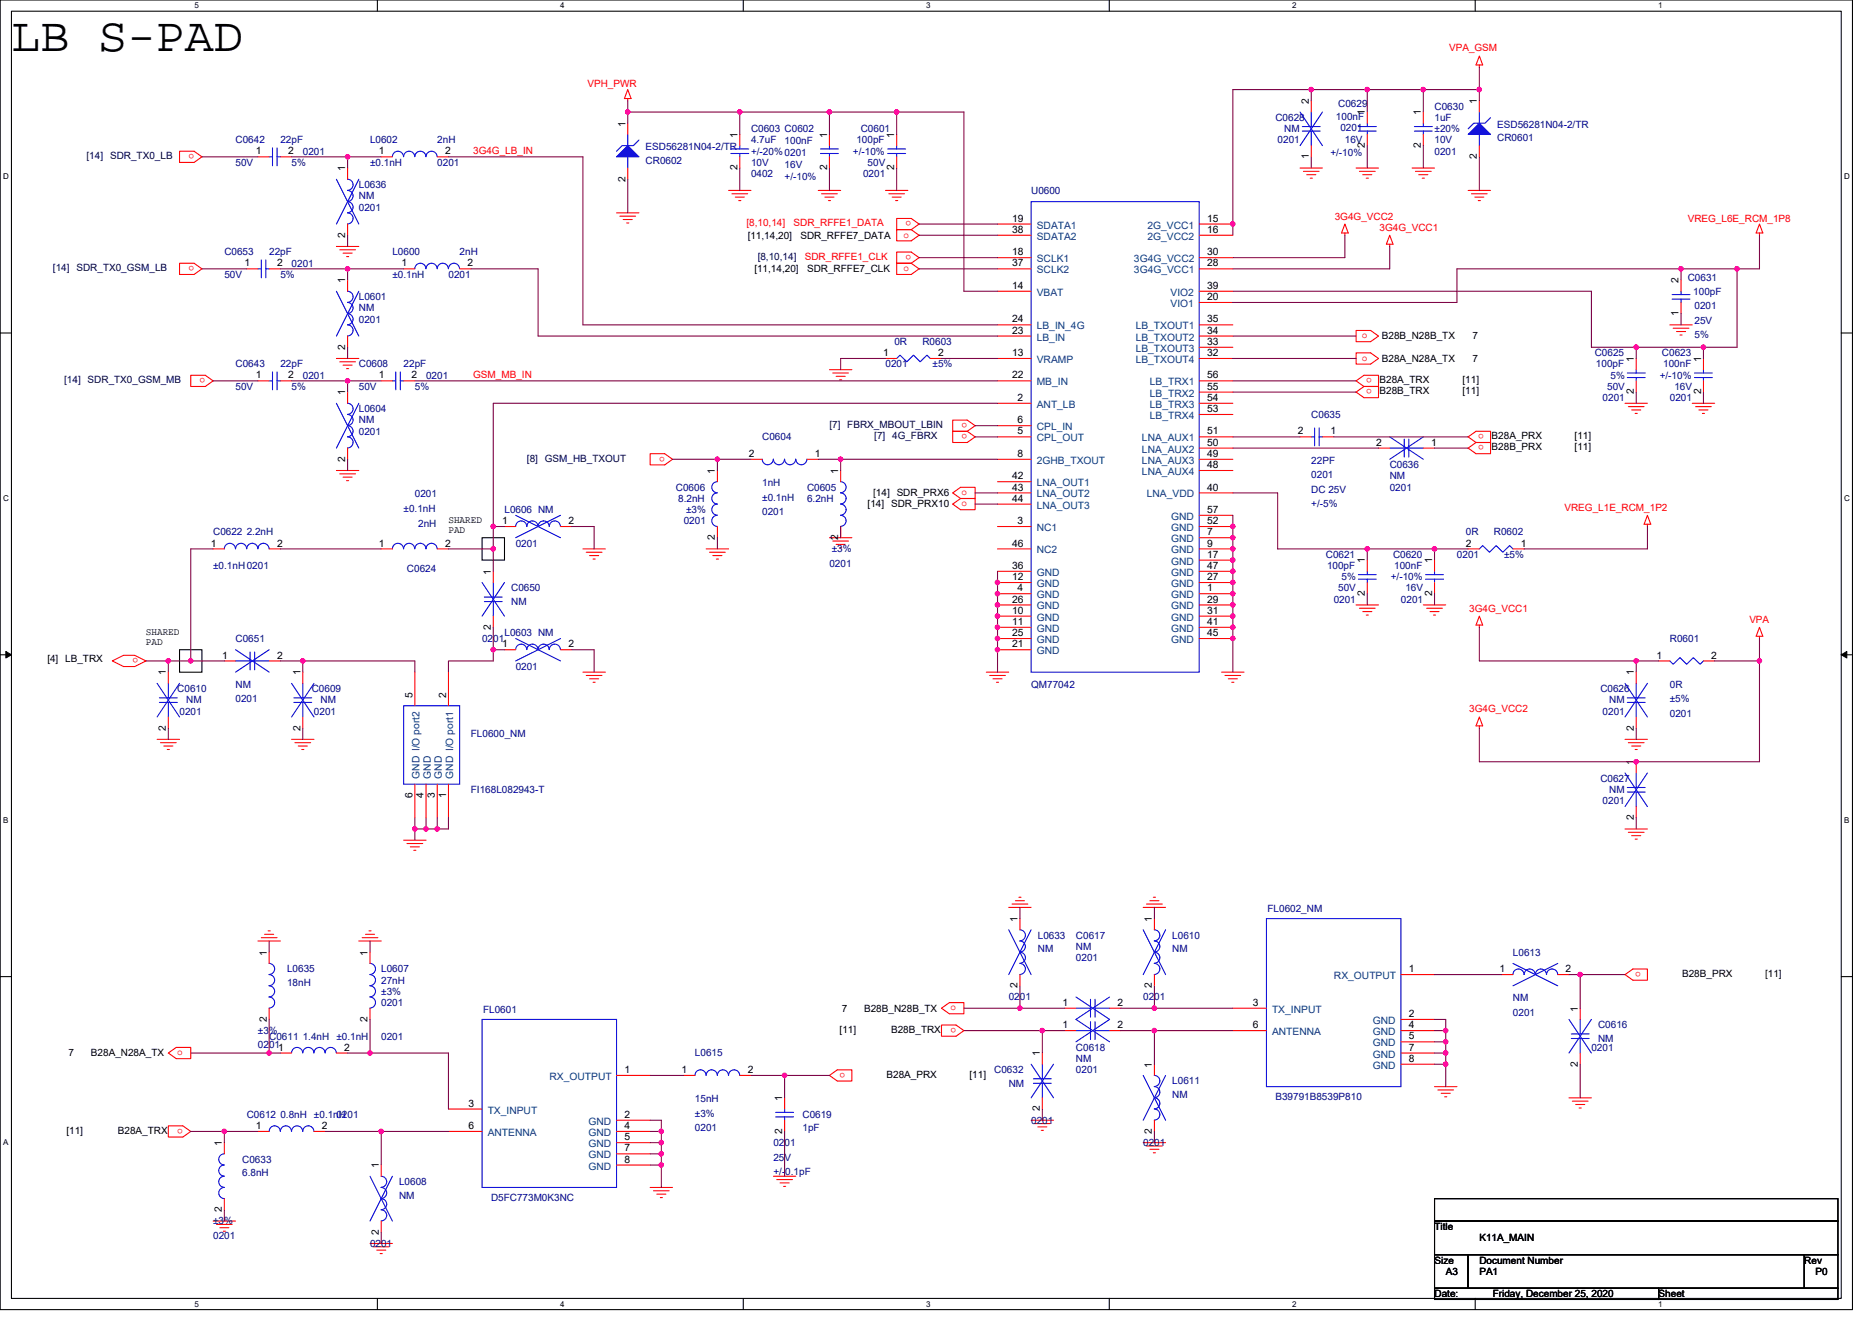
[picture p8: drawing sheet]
<svg xmlns="http://www.w3.org/2000/svg" width="297mm" height="210mm" viewBox="0 0 297 210" stroke-linecap="round" stroke-linejoin="round" font-family="sans-serif">
<defs><g id="words">
<text font-size="7.6" x="1.8" y="8.1">LB S-PAD</text>
<g font-size="1.6" fill="#f00">
<text x="229.9" y="8.2">VPA_GSM</text>
<text x="93.2" y="13.9">VPH_PWR</text>
<text x="30.8" y="24.5" transform="rotate(180 30.8 24.5)">o</text>
<text x="75.1" y="24.4">3G4G_LB_IN</text>
<text x="118.4" y="35.9">[8,10,14]</text>
<text x="125.9" y="35.9">SDR_RFFE1_DATA</text>
<text x="144.6" y="35.1" transform="rotate(180 144.6 35.1)">o</text>
<text x="211.8" y="34.8">3G4G_VCC2</text>
<text x="267.8" y="35.2">VREG_L6E_RCM_1P8</text>
<text x="127.7" y="41.3">SDR_RFFE1_CLK</text>
<text x="143.3" y="37.7">o</text>
<text x="144.6" y="40.5" transform="rotate(180 144.6 40.5)">o</text>
<text x="218.9" y="36.6">3G4G_VCC1</text>
<text x="30.8" y="42.2" transform="rotate(180 30.8 42.2)">o</text>
<text x="143.3" y="43">o</text>
<text x="216.1" y="53.7">o</text>
<text x="75.1" y="60">GSM_MB_IN</text>
<text x="216.1" y="57.3">o</text>
<text x="32.6" y="60" transform="rotate(180 32.6 60)">o</text>
<text x="217.7" y="60" transform="rotate(180 217.7 60)">o</text>
<text x="217.7" y="61.8" transform="rotate(180 217.7 61.8)">o</text>
<text x="153.5" y="67.1" transform="rotate(180 153.5 67.1)">o</text>
<text x="153.5" y="68.9" transform="rotate(180 153.5 68.9)">o</text>
<text x="235.5" y="68.9" transform="rotate(180 235.5 68.9)">o</text>
<text x="235.5" y="70.7" transform="rotate(180 235.5 70.7)">o</text>
<text x="105.5" y="72.5" transform="rotate(180 105.5 72.5)">o</text>
<text x="152.6" y="78.6">o</text>
<text x="152.6" y="80.4">o</text>
<text x="248.2" y="81.1">VREG_L1E_RCM_1P2</text>
<text x="233.1" y="97.1">3G4G_VCC1</text>
<text x="277.6" y="98.8">VPA</text>
<text x="21.9" y="104.5" transform="rotate(180 21.9 104.5)">o</text>
<text x="233.1" y="113.1">3G4G_VCC2</text>
<text x="260.3" y="154.3" transform="rotate(180 260.3 154.3)">o</text>
<text x="150.8" y="160.4">o</text>
<text x="28.1" y="167.5">o</text>
<text x="151.7" y="163.2" transform="rotate(180 151.7 163.2)">o</text>
<text x="134.1" y="170.3" transform="rotate(180 134.1 170.3)">o</text>
<text x="29" y="179.2" transform="rotate(180 29 179.2)">o</text>
</g>
<g font-size="1.6">
<text x="207.7" y="16.5" transform="rotate(-90 207.7 16.5)">2</text>
<text x="234.4" y="16.5" transform="rotate(-90 234.4 16.5)">1</text>
<text x="99.2" y="20.1" transform="rotate(-90 99.2 20.1)">1</text>
<text x="117" y="21.9" transform="rotate(-90 117 21.9)">1</text>
<text x="131.2" y="21.9" transform="rotate(-90 131.2 21.9)">1</text>
<text x="141.9" y="21.9" transform="rotate(-90 141.9 21.9)">1</text>
<text x="216.6" y="23.5" transform="rotate(-90 216.6 23.5)">2</text>
<text x="216.6" y="18.3" transform="rotate(-90 216.6 18.3)">1</text>
<text x="225.5" y="23.5" transform="rotate(-90 225.5 23.5)">2</text>
<text x="225.5" y="18.3" transform="rotate(-90 225.5 18.3)">1</text>
<text x="40.6" y="24.5">1</text>
<text x="45.7" y="24.5">2</text>
<text x="54.8" y="27.2" transform="rotate(-90 54.8 27.2)">1</text>
<text x="60.1" y="24.5">1</text>
<text x="70.6" y="24.5">2</text>
<text x="99.2" y="28.8" transform="rotate(-90 99.2 28.8)">2</text>
<text x="117" y="27.1" transform="rotate(-90 117 27.1)">2</text>
<text x="131.2" y="27.1" transform="rotate(-90 131.2 27.1)">2</text>
<text x="141.9" y="27.1" transform="rotate(-90 141.9 27.1)">2</text>
<text x="207.7" y="25.3" transform="rotate(-90 207.7 25.3)">1</text>
<text x="234.4" y="25.3" transform="rotate(-90 234.4 25.3)">2</text>
<text x="160.6" y="35.2">19</text>
<text x="191.5" y="35.2">15</text>
<text x="54.8" y="37.7" transform="rotate(-90 54.8 37.7)">2</text>
<text x="118.6" y="37.9">[11,14,20]</text>
<text x="127" y="37.9">SDR_RFFE7_DATA</text>
<text x="160.6" y="40.5">18</text>
<text x="160.6" y="37">38</text>
<text x="191.5" y="37">16</text>
<text x="191.5" y="40.5">30</text>
<text x="38.8" y="42.3">1</text>
<text x="44" y="42.3">2</text>
<text x="54.8" y="45" transform="rotate(-90 54.8 45)">1</text>
<text x="63.7" y="42.3">1</text>
<text x="74.2" y="42.3">2</text>
<text x="119.7" y="43.2">[11,14,20]</text>
<text x="128.1" y="43.2">SDR_RFFE7_CLK</text>
<text x="160.6" y="45.8">14</text>
<text x="160.6" y="42.3">37</text>
<text x="191.5" y="47.6">20</text>
<text x="191.5" y="45.8">39</text>
<text x="191.5" y="42.3">28</text>
<text x="266.4" y="45" transform="rotate(-90 266.4 45)">2</text>
<text x="160.6" y="51.2">24</text>
<text x="160.6" y="53">23</text>
<text x="191.5" y="53">34</text>
<text x="191.5" y="51.2">35</text>
<text x="219.3" y="53.9">B28B_N28B_TX</text>
<text x="233.7" y="53.9">7</text>
<text x="266.4" y="50.2" transform="rotate(-90 266.4 50.2)">1</text>
<text x="54.8" y="55.5" transform="rotate(-90 54.8 55.5)">2</text>
<text x="140.1" y="56.5">1</text>
<text x="148.9" y="56.5">2</text>
<text x="160.6" y="56.5">13</text>
<text x="191.5" y="56.5">32</text>
<text x="191.5" y="54.7">33</text>
<text x="219.3" y="57.4">B28A_N28A_TX</text>
<text x="233.7" y="57.4">7</text>
<text x="259.2" y="57.4" transform="rotate(-90 259.2 57.4)">1</text>
<text x="269.9" y="57.4" transform="rotate(-90 269.9 57.4)">1</text>
<text x="40.6" y="60.1">1</text>
<text x="45.7" y="60.1">2</text>
<text x="54.8" y="62.8" transform="rotate(-90 54.8 62.8)">1</text>
<text x="60.1" y="60.1">1</text>
<text x="65.3" y="60.1">2</text>
<text x="160.6" y="60.1">22</text>
<text x="161.5" y="63.6">2</text>
<text x="191.5" y="65.4">53</text>
<text x="191.5" y="63.6">54</text>
<text x="191.5" y="61.8">55</text>
<text x="191.5" y="60.1">56</text>
<text x="218.9" y="60.8">B28A_TRX</text>
<text x="218.9" y="62.6">B28B_TRX</text>
<text x="232.1" y="60.8">[11]</text>
<text x="232.1" y="62.6">[11]</text>
<text x="259.2" y="62.6" transform="rotate(-90 259.2 62.6)">2</text>
<text x="269.9" y="62.6" transform="rotate(-90 269.9 62.6)">2</text>
<text x="161.5" y="69">5</text>
<text x="161.5" y="67.2">6</text>
<text x="191.5" y="69">51</text>
<text x="191.5" y="70.7">50</text>
<text x="205.9" y="69">2</text>
<text x="211.1" y="69">1</text>
<text x="218.4" y="70.7">2</text>
<text x="227.1" y="70.7">1</text>
<text x="236.7" y="69.7">B28A_PRX</text>
<text x="236.7" y="71.5">B28B_PRX</text>
<text x="249.8" y="69.7">[11]</text>
<text x="249.8" y="71.5">[11]</text>
<text x="54.8" y="73.3" transform="rotate(-90 54.8 73.3)">2</text>
<text x="113.4" y="75.2" transform="rotate(-90 113.4 75.2)">1</text>
<text x="118.8" y="72.5">2</text>
<text x="129.3" y="72.5">1</text>
<text x="133" y="75.2" transform="rotate(-90 133 75.2)">1</text>
<text x="160.6" y="76.1">42</text>
<text x="160.6" y="77.9">43</text>
<text x="161.5" y="72.5">8</text>
<text x="191.5" y="77.9">40</text>
<text x="191.5" y="72.5">49</text>
<text x="191.5" y="74.3">48</text>
<text x="71.2" y="83">SHARED</text>
<text x="79.7" y="83.2">1</text>
<text x="90.2" y="83.2">2</text>
<text x="137.7" y="80.5">[14] SDR_PRX10</text>
<text x="138.6" y="78.8">[14] SDR_PRX6</text>
<text x="160.6" y="79.6">44</text>
<text x="161.5" y="83.2">3</text>
<text x="191.5" y="83.2">52</text>
<text x="191.5" y="81.4">57</text>
<text x="33.5" y="86.7">1</text>
<text x="44" y="86.7">2</text>
<text x="60.1" y="86.7">1</text>
<text x="70.6" y="86.7">2</text>
<text x="71.2" y="84.6">PAD</text>
<text x="113.4" y="85.7" transform="rotate(-90 113.4 85.7)">2</text>
<text x="133" y="85.7" transform="rotate(-90 133 85.7)">2</text>
<text x="160.6" y="86.7">46</text>
<text x="191.5" y="85">7</text>
<text x="191.5" y="86.7">9</text>
<text x="191.5" y="88.5">17</text>
<text x="216.6" y="89.4" transform="rotate(-90 216.6 89.4)">1</text>
<text x="227.2" y="89.4" transform="rotate(-90 227.2 89.4)">1</text>
<text x="232.6" y="86.7">2</text>
<text x="241.3" y="86.7">1</text>
<text x="77.9" y="91.2" transform="rotate(-90 77.9 91.2)">1</text>
<text x="160.6" y="92.1">12</text>
<text x="160.6" y="95.6">26</text>
<text x="160.6" y="90.3">36</text>
<text x="161.5" y="93.9">4</text>
<text x="191.5" y="93.9">1</text>
<text x="191.5" y="90.3">47</text>
<text x="191.5" y="92.1">27</text>
<text x="191.5" y="95.6">29</text>
<text x="216.6" y="94.6" transform="rotate(-90 216.6 94.6)">2</text>
<text x="227.2" y="94.6" transform="rotate(-90 227.2 94.6)">2</text>
<text x="23.2" y="100.8">SHARED</text>
<text x="77.9" y="99.9" transform="rotate(-90 77.9 99.9)">2</text>
<text x="160.6" y="97.4">10</text>
<text x="160.6" y="99.2">11</text>
<text x="160.6" y="101">25</text>
<text x="191.5" y="97.4">31</text>
<text x="191.5" y="99.2">41</text>
<text x="191.5" y="101">45</text>
<text x="7.5" y="105.1">[4] LB_TRX</text>
<text x="23.2" y="102.4">PAD</text>
<text x="26.3" y="107.2" transform="rotate(-90 26.3 107.2)">1</text>
<text x="35.2" y="104.5">1</text>
<text x="44" y="104.5">2</text>
<text x="47.7" y="107.2" transform="rotate(-90 47.7 107.2)">1</text>
<text x="79.7" y="102.7">1</text>
<text x="90.2" y="102.7">2</text>
<text x="160.6" y="102.7">21</text>
<text x="259.2" y="107.2" transform="rotate(-90 259.2 107.2)">1</text>
<text x="262.8" y="104.5">1</text>
<text x="271.5" y="104.5">2</text>
<text x="65.4" y="110.8" transform="rotate(-90 65.4 110.8)">5</text>
<text x="70.8" y="110.8" transform="rotate(-90 70.8 110.8)">2</text>
<text x="26.3" y="116" transform="rotate(-90 26.3 116)">2</text>
<text x="47.7" y="116" transform="rotate(-90 47.7 116)">2</text>
<text x="259.2" y="116" transform="rotate(-90 259.2 116)">2</text>
<text x="259.2" y="121.4" transform="rotate(-90 259.2 121.4)">1</text>
<text x="65.4" y="126.6" transform="rotate(-90 65.4 126.6)">6</text>
<text x="67.2" y="126.6" transform="rotate(-90 67.2 126.6)">4</text>
<text x="69" y="126.6" transform="rotate(-90 69 126.6)">3</text>
<text x="70.8" y="126.6" transform="rotate(-90 70.8 126.6)">1</text>
<text x="259.2" y="130.2" transform="rotate(-90 259.2 130.2)">2</text>
<text x="161.5" y="146.3" transform="rotate(-90 161.5 146.3)">1</text>
<text x="182.8" y="146.3" transform="rotate(-90 182.8 146.3)">1</text>
<text x="42.3" y="151.7" transform="rotate(-90 42.3 151.7)">1</text>
<text x="58.3" y="151.7" transform="rotate(-90 58.3 151.7)">1</text>
<text x="223.5" y="154.3">1</text>
<text x="237.9" y="154.3">1</text>
<text x="248.4" y="154.3">2</text>
<text x="266.9" y="155">B28B_PRX</text>
<text x="280.1" y="155">[11]</text>
<text x="133.6" y="160.5">7</text>
<text x="137.1" y="160.5">B28B_N28B_TX</text>
<text x="161.5" y="156.8" transform="rotate(-90 161.5 156.8)">2</text>
<text x="168.6" y="159.6">1</text>
<text x="177.3" y="159.6">2</text>
<text x="182.8" y="156.8" transform="rotate(-90 182.8 156.8)">2</text>
<text x="198.8" y="159.6">3</text>
<text x="223.5" y="161.4">2</text>
<text x="250.4" y="160.5" transform="rotate(-90 250.4 160.5)">1</text>
<text x="10.9" y="167.7">7</text>
<text x="14.4" y="167.7">B28A_N28A_TX</text>
<text x="42.3" y="162.2" transform="rotate(-90 42.3 162.2)">2</text>
<text x="54.6" y="166.8">2</text>
<text x="58.3" y="162.2" transform="rotate(-90 58.3 162.2)">2</text>
<text x="133.2" y="163.9">[11]</text>
<text x="141.4" y="163.9">B28B_TRX</text>
<text x="165" y="167.7" transform="rotate(-90 165 167.7)">1</text>
<text x="168.6" y="163.2">1</text>
<text x="177.3" y="163.2">2</text>
<text x="198.8" y="163.2">6</text>
<text x="223.5" y="163.2">4</text>
<text x="223.5" y="165">5</text>
<text x="223.5" y="166.8">7</text>
<text x="99.1" y="170.3">1</text>
<text x="108.1" y="170.3">1</text>
<text x="118.6" y="170.3">2</text>
<text x="140.7" y="171">B28A_PRX</text>
<text x="153.8" y="171">[11]</text>
<text x="182.8" y="169.4" transform="rotate(-90 182.8 169.4)">1</text>
<text x="223.5" y="168.5">8</text>
<text x="250.4" y="169.3" transform="rotate(-90 250.4 169.3)">2</text>
<text x="10.5" y="179.9">[11]</text>
<text x="18.7" y="179.9">B28A_TRX</text>
<text x="40.6" y="179.2">1</text>
<text x="51.1" y="179.2">2</text>
<text x="74.4" y="175.6">3</text>
<text x="74.4" y="179.2">6</text>
<text x="99.1" y="177.4">2</text>
<text x="99.1" y="179.2">4</text>
<text x="124.1" y="180" transform="rotate(-90 124.1 180)">2</text>
<text x="124.1" y="174.8" transform="rotate(-90 124.1 174.8)">1</text>
<text x="165" y="176.4" transform="rotate(-90 165 176.4)">2</text>
<text x="182.8" y="180" transform="rotate(-90 182.8 180)">2</text>
<text x="35.2" y="181.9" transform="rotate(-90 35.2 181.9)">1</text>
<text x="60.1" y="185.4" transform="rotate(-90 60.1 185.4)">1</text>
<text x="99.1" y="181">5</text>
<text x="99.1" y="182.8">7</text>
<text x="99.1" y="184.5">8</text>
<text x="35.2" y="192.4" transform="rotate(-90 35.2 192.4)">2</text>
<text x="60.1" y="196" transform="rotate(-90 60.1 196)">2</text>
<text x="227.6" y="195.2">Title</text>
<text x="234.7" y="197">K11A_MAIN</text>
<text x="227.6" y="200.6">Size</text>
<text x="229.4" y="202.3">A3</text>
<text x="234.7" y="200.6">Document Number</text>
<text x="234.7" y="202.3">PA1</text>
<text x="286.3" y="200.6">Rev</text>
<text x="288.1" y="202.3">P0</text>
<text x="227.6" y="205.9">Date:</text>
<text x="236.9" y="205.9">Friday, December 25, 2020</text>
<text x="263.2" y="205.9">Sheet</text>
</g>
<g font-size="1.6" fill="#000080">
<text x="212.3" y="17.1">C0629</text>
<text x="227.6" y="17.4">C0630</text>
<text x="37.4" y="22.8">C0642</text>
<text x="44.5" y="22.8">22pF</text>
<text x="58.7" y="22.8">L0602</text>
<text x="69.4" y="22.8">2nH</text>
<text x="102.4" y="23.8">ESD56281N04-2/TR</text>
<text x="119.2" y="21">C0603 C0602</text>
<text x="119.2" y="22.8">4.7uF</text>
<text x="124.5" y="22.9">100nF</text>
<text x="135.9" y="22.8">100pF</text>
<text x="136.6" y="21">C0601</text>
<text x="202.4" y="19.2">C0628</text>
<text x="202.7" y="22.8">0201</text>
<text x="203.8" y="21">NM</text>
<text x="212" y="19">100nF</text>
<text x="212.7" y="20.8">0201</text>
<text x="213.4" y="22.8">16V</text>
<text x="227.6" y="19.2">1uF</text>
<text x="227.6" y="22.8">10V</text>
<text x="227.6" y="21">±20%</text>
<text x="237.6" y="22.4">CR0601</text>
<text x="237.6" y="20.3">ESD56281N04-2/TR</text>
<text x="37.4" y="26.3">50V</text>
<text x="46.3" y="26.3">5%</text>
<text x="48" y="24.5">0201</text>
<text x="56.9" y="29.9">L0636</text>
<text x="58.7" y="26.3">±0.1nH</text>
<text x="69.4" y="26.3">0201</text>
<text x="102.4" y="26">CR0602</text>
<text x="119.2" y="28.1">0402</text>
<text x="119.2" y="26.3">10V</text>
<text x="119.2" y="24.5">+/-20% 0201</text>
<text x="124.5" y="26.7">16V</text>
<text x="124.5" y="28.6">+/-10%</text>
<text x="135.3" y="24.5">+/-10%</text>
<text x="136.9" y="28.1">0201</text>
<text x="137.7" y="26.3">50V</text>
<text x="211.1" y="24.7">+/-10%</text>
<text x="227.6" y="24.5">0201</text>
<text x="56.9" y="31.6">NM</text>
<text x="56.9" y="33.4">0201</text>
<text x="163.6" y="30.8">U0600</text>
<text x="35.6" y="40.5">C0653</text>
<text x="42.7" y="40.5">22pF</text>
<text x="62.3" y="40.5">L0600</text>
<text x="72.9" y="40.5">2nH</text>
<text x="35.6" y="44.1">50V</text>
<text x="44.5" y="44.1">5%</text>
<text x="46.3" y="42.3">0201</text>
<text x="56.9" y="47.6">L0601</text>
<text x="62.3" y="44.1">±0.1nH</text>
<text x="71.2" y="44.1">0201</text>
<text x="267.8" y="44.6">C0631</text>
<text x="268.7" y="46.8">100pF</text>
<text x="56.9" y="49.4">NM</text>
<text x="56.9" y="51.2">0201</text>
<text x="268.9" y="49.1">0201</text>
<text x="268.9" y="51.4">25V</text>
<text x="268.9" y="53.7">5%</text>
<text x="37.4" y="58.3">C0643</text>
<text x="44.5" y="58.3">22pF</text>
<text x="56.9" y="58.3">C0608</text>
<text x="64" y="58.3">22pF</text>
<text x="140.5" y="58.3">0201</text>
<text x="141.9" y="54.8">0R</text>
<text x="146.4" y="54.8">R0603</text>
<text x="148" y="58.3">±5%</text>
<text x="253" y="56.5">C0625</text>
<text x="253.2" y="58.3">100pF</text>
<text x="263.7" y="56.5">C0623</text>
<text x="263.9" y="58.3">100nF</text>
<text x="37.4" y="61.9">50V</text>
<text x="46.3" y="61.9">5%</text>
<text x="48" y="60.1">0201</text>
<text x="56.9" y="61.9">50V</text>
<text x="56.9" y="65.4">L0604</text>
<text x="65.8" y="61.9">5%</text>
<text x="67.6" y="60.1">0201</text>
<text x="254.3" y="63.6">0201</text>
<text x="255" y="61.9">50V</text>
<text x="255.5" y="60.1">5%</text>
<text x="263.4" y="60.1">+/-10%</text>
<text x="265" y="63.6">0201</text>
<text x="265.7" y="61.9">16V</text>
<text x="56.9" y="67.2">NM</text>
<text x="56.9" y="69">0201</text>
<text x="120.9" y="69.9">C0604</text>
<text x="208.1" y="66.3">C0635</text>
<text x="107.2" y="77.9">C0606</text>
<text x="120.9" y="77.2">1nH</text>
<text x="128.1" y="77.9">C0605</text>
<text x="208.1" y="73.6">22PF</text>
<text x="208.1" y="75.9">0201</text>
<text x="220.5" y="74.3">C0636</text>
<text x="220.5" y="76.1">NM</text>
<text x="220.5" y="77.9">0201</text>
<text x="64" y="81.3">±0.1nH</text>
<text x="65.8" y="78.9">0201</text>
<text x="66.4" y="83.6">2nH</text>
<text x="80" y="81.4">L0606 NM</text>
<text x="107.6" y="79.7">8.2nH</text>
<text x="108.5" y="83.2">0201</text>
<text x="108.9" y="81.4">±3%</text>
<text x="120.9" y="79.5">±0.1nH</text>
<text x="120.9" y="81.8">0201</text>
<text x="128.1" y="79.7">6.2nH</text>
<text x="208.1" y="78.2">DC 25V</text>
<text x="208.1" y="80.5">+/-5%</text>
<text x="33.8" y="85">C0622 2.2nH</text>
<text x="81.8" y="86.8">0201</text>
<text x="131.6" y="90">0201</text>
<text x="132" y="87.7">±3%</text>
<text x="210.4" y="88.5">C0621</text>
<text x="221" y="88.5">C0620</text>
<text x="231.2" y="88.5">0201</text>
<text x="232.6" y="85">0R</text>
<text x="237" y="85">R0602</text>
<text x="238.7" y="88.5">±5%</text>
<text x="33.8" y="90.3">±0.1nH0201</text>
<text x="64.6" y="90.8">C0624</text>
<text x="81.1" y="93.9">C0650</text>
<text x="210.6" y="90.3">100pF</text>
<text x="211.6" y="95.7">0201</text>
<text x="212.3" y="93.9">50V</text>
<text x="212.9" y="92.1">5%</text>
<text x="220.7" y="92.1">+/-10%</text>
<text x="221.2" y="90.3">100nF</text>
<text x="222.3" y="95.7">0201</text>
<text x="223" y="93.9">16V</text>
<text x="37.4" y="101.9">C0651</text>
<text x="76.5" y="101.9">0201</text>
<text x="80" y="101">L0603 NM</text>
<text x="81.1" y="96">NM</text>
<text x="265" y="101.9">R0601</text>
<text x="81.8" y="106.3">0201</text>
<text x="28.1" y="109.9">C0610</text>
<text x="28.5" y="113.4">0201</text>
<text x="29.5" y="111.7">NM</text>
<text x="37.4" y="109.2">NM</text>
<text x="37.4" y="111.5">0201</text>
<text x="49.5" y="109.9">C0609</text>
<text x="49.8" y="113.4">0201</text>
<text x="50.9" y="111.7">NM</text>
<text x="163.6" y="109.2">QM77042</text>
<text x="253.9" y="109.9">C0626</text>
<text x="254.3" y="113.4">0201</text>
<text x="255.4" y="111.7">NM</text>
<text x="265" y="109.2">0R</text>
<text x="265" y="111.5">±5%</text>
<text x="265" y="113.8">0201</text>
<text x="74.7" y="117">FL0600_NM</text>
<text x="74.7" y="125.9">FI168L082943-T</text>
<text x="253.9" y="124.1">C0627</text>
<text x="255.4" y="125.9">NM</text>
<text x="254.3" y="127.7">0201</text>
<text x="164.7" y="149">L0633</text>
<text x="170.7" y="149">C0617</text>
<text x="186" y="149">L0610</text>
<text x="201.1" y="144.7">FL0602_NM</text>
<text x="45.5" y="154.3">L0635</text>
<text x="60.5" y="154.3">L0607</text>
<text x="164.7" y="151.1">NM</text>
<text x="170.7" y="150.8">NM</text>
<text x="170.7" y="152.5">0201</text>
<text x="186" y="151.1">NM</text>
<text x="240.1" y="151.7">L0613</text>
<text x="45.5" y="156.5">18nH</text>
<text x="60.5" y="156.1">27nH</text>
<text x="60.5" y="157.9">±3%</text>
<text x="60.5" y="159.7">0201</text>
<text x="76.7" y="160.7">FL0601</text>
<text x="160.1" y="158.8">0201</text>
<text x="181.4" y="158.8">0201</text>
<text x="240.1" y="158.9">NM</text>
<text x="240.1" y="161.3">0201</text>
<text x="40.9" y="164.1">±3%</text>
<text x="40.9" y="166.4">02011</text>
<text x="42.7" y="165">C0611 1.4nH</text>
<text x="53.4" y="165">±0.1nH</text>
<text x="60.5" y="165">0201</text>
<text x="110.3" y="167.7">L0615</text>
<text x="170.7" y="166.8">C0618</text>
<text x="252.5" y="166.8">0201</text>
<text x="253.6" y="163.2">C0616</text>
<text x="253.6" y="165.4">NM</text>
<text x="157.8" y="170.3">C0632</text>
<text x="160.1" y="172.5">NM</text>
<text x="170.7" y="168.5">NM</text>
<text x="170.7" y="170.3">0201</text>
<text x="186" y="172.1">L0611</text>
<text x="39.2" y="177.4">C0612 0.8nH</text>
<text x="49.8" y="177.4">±0.1nH</text>
<text x="53.4" y="177.4">0201</text>
<text x="110.3" y="174.9">15nH</text>
<text x="110.3" y="177.3">±3%</text>
<text x="110.3" y="179.6">0201</text>
<text x="127.3" y="177.4">C0619</text>
<text x="127.3" y="179.6">1pF</text>
<text x="163.6" y="178.3">0201</text>
<text x="186" y="174.2">NM</text>
<text x="202.4" y="174.6">B39791B8539P810</text>
<text x="38.4" y="184.6">C0633</text>
<text x="122.7" y="181.9">0201</text>
<text x="122.7" y="184.2">25V</text>
<text x="181.4" y="181.9">0201</text>
<text x="38.4" y="186.7">6.8nH</text>
<text x="63.3" y="188.1">L0608</text>
<text x="63.3" y="190.2">NM</text>
<text x="77.9" y="190.6">D5FC773M0K3NC</text>
<text x="122.7" y="186.5">+/-0.1pF</text>
<text x="33.8" y="194.3">±3%</text>
<text x="33.8" y="196.6">0201</text>
<text x="58.7" y="197.9">0201</text>
</g>
<g font-size="1.6" fill="#000040">
<text x="13.7" y="25.3">[14] SDR_TX0_LB</text>
<text x="120.2" y="41.3">[8,10,14]</text>
<text x="8.4" y="43">[14] SDR_TX0_GSM_LB</text>
<text x="10.2" y="60.8">[14] SDR_TX0_GSM_MB</text>
<text x="131.6" y="67.9">[7] FBRX_MBOUT_LBIN</text>
<text x="138.7" y="69.7">[7] 4G_FBRX</text>
<text x="83.6" y="73.3">[8] GSM_HB_TXOUT</text>
</g>
<g font-size="1.6" fill="#004080">
<text x="164.5" y="41.6">SCLK1</text>
<text x="164.5" y="36.3">SDATA1</text>
<text x="164.5" y="38.1">SDATA2</text>
<text x="179.9" y="41.6">3G4G_VCC2</text>
<text x="182.1" y="36.3">2G_VCC1</text>
<text x="182.1" y="38.1">2G_VCC2</text>
<text x="164.5" y="46.9">VBAT</text>
<text x="164.5" y="43.4">SCLK2</text>
<text x="179.9" y="43.4">3G4G_VCC1</text>
<text x="185.7" y="46.9">VIO2</text>
<text x="164.5" y="52.3">LB_IN_4G</text>
<text x="180.2" y="52.3">LB_TXOUT1</text>
<text x="185.7" y="48.7">VIO1</text>
<text x="164.5" y="57.6">VRAMP</text>
<text x="164.5" y="54.1">LB_IN</text>
<text x="180.2" y="57.6">LB_TXOUT4</text>
<text x="180.2" y="55.8">LB_TXOUT3</text>
<text x="180.2" y="54.1">LB_TXOUT2</text>
<text x="164.5" y="64.7">ANT_LB</text>
<text x="164.5" y="61.2">MB_IN</text>
<text x="182.5" y="64.7">LB_TRX3</text>
<text x="182.5" y="62.9">LB_TRX2</text>
<text x="182.5" y="61.2">LB_TRX1</text>
<text x="164.5" y="70.1">CPL_OUT</text>
<text x="164.5" y="68.3">CPL_IN</text>
<text x="181.2" y="70.1">LNA_AUX1</text>
<text x="181.2" y="71.8">LNA_AUX2</text>
<text x="182.5" y="66.5">LB_TRX4</text>
<text x="164.5" y="73.6">2GHB_TXOUT</text>
<text x="164.5" y="77.2">LNA_OUT1</text>
<text x="181.2" y="73.6">LNA_AUX3</text>
<text x="181.2" y="75.4">LNA_AUX4</text>
<text x="164.5" y="80.7">LNA_OUT3</text>
<text x="164.5" y="79">LNA_OUT2</text>
<text x="182" y="79">LNA_VDD</text>
<text x="185.8" y="82.5">GND</text>
<text x="164.5" y="84.3">NC1</text>
<text x="164.5" y="87.8">NC2</text>
<text x="185.8" y="86.1">GND</text>
<text x="185.8" y="87.8">GND</text>
<text x="185.8" y="89.6">GND</text>
<text x="185.8" y="84.3">GND</text>
<text x="164.5" y="95">GND</text>
<text x="164.5" y="93.2">GND</text>
<text x="164.5" y="91.4">GND</text>
<text x="185.8" y="95">GND</text>
<text x="185.8" y="91.4">GND</text>
<text x="185.8" y="93.2">GND</text>
<text x="164.5" y="98.5">GND</text>
<text x="164.5" y="100.3">GND</text>
<text x="164.5" y="96.7">GND</text>
<text x="185.8" y="96.7">GND</text>
<text x="185.8" y="98.5">GND</text>
<text x="185.8" y="100.3">GND</text>
<text x="164.5" y="103.8">GND</text>
<text x="164.5" y="102.1">GND</text>
<text x="185.8" y="102.1">GND</text>
<text x="66.6" y="123.6" transform="rotate(-90 66.6 123.6)">GND I/O port2</text>
<text x="68.3" y="123.6" transform="rotate(-90 68.3 123.6)">GND</text>
<text x="70.1" y="123.6" transform="rotate(-90 70.1 123.6)">GND</text>
<text x="71.9" y="123.6" transform="rotate(-90 71.9 123.6)">GND I/O port1</text>
<text x="211.7" y="155.4">RX_OUTPUT</text>
<text x="201.8" y="160.7">TX_INPUT</text>
<text x="201.8" y="164.3">ANTENNA</text>
<text x="217.8" y="162.5">GND</text>
<text x="217.8" y="164.3">GND</text>
<text x="217.8" y="166.1">GND</text>
<text x="217.8" y="167.9">GND</text>
<text x="87.2" y="171.4">RX_OUTPUT</text>
<text x="217.8" y="169.6">GND</text>
<text x="77.4" y="176.7">TX_INPUT</text>
<text x="93.4" y="178.5">GND</text>
<text x="77.4" y="180.3">ANTENNA</text>
<text x="93.4" y="180.3">GND</text>
<text x="93.4" y="182.1">GND</text>
<text x="93.4" y="183.9">GND</text>
<text x="93.4" y="185.6">GND</text>
</g>
<g font-size="1.3">
<text x="30.8" y="1.3">5</text>
<text x="88.9" y="1.3">4</text>
<text x="147" y="1.3">3</text>
<text x="205" y="1.3">2</text>
<text x="263.1" y="1.3">1</text>
<text x=".5" y="28.4">D</text>
<text x="292.6" y="28.4">D</text>
<text x=".5" y="79.5">C</text>
<text x="292.6" y="79.5">C</text>
<text x=".5" y="130.6">B</text>
<text x="292.6" y="130.6">B</text>
<text x=".5" y="181.7">A</text>
<text x="30.8" y="207.4">5</text>
<text x="88.9" y="207.4">4</text>
<text x="147" y="207.4">3</text>
<text x="205" y="207.4">2</text>
<text x="263.1" y="207.4">1</text>
</g>
</g></defs>
<path d="M0 0h293.9v207.9h-293.9zM1.8 1.8h290.4v204.3h-290.4z" fill="none" stroke="#000" stroke-width=".17"/>
<g fill="#fff">
<path d="M30.8 .2h.7v1.4h-.7z"/>
<path d="M30.8 206.3h.7v1.4h-.7z"/>
</g>
<path d="M59.9 0v1.8M59.9 206.1v1.8" fill="none" stroke="#000" stroke-width=".17"/>
<g fill="#fff">
<path d="M88.9 .2h.7v1.4h-.7z"/>
<path d="M88.9 206.3h.7v1.4h-.7z"/>
</g>
<path d="M117.9 0v1.8M117.9 206.1v1.8" fill="none" stroke="#000" stroke-width=".17"/>
<g fill="#fff">
<path d="M147 .2h.7v1.4h-.7z"/>
<path d="M147 206.3h.7v1.4h-.7z"/>
</g>
<path d="M176 0v1.8M176 206.1v1.8" fill="none" stroke="#000" stroke-width=".17"/>
<g fill="#fff">
<path d="M205 .2h.7v1.4h-.7z"/>
<path d="M205 206.3h.7v1.4h-.7z"/>
</g>
<path d="M234.1 0v1.8M234.1 206.1v1.8" fill="none" stroke="#000" stroke-width=".17"/>
<g fill="#fff">
<path d="M263.1 .2h.7v1.4h-.7z"/>
<path d="M263.1 206.3h.7v1.4h-.7z"/>
<path d="M.5 27.3h.9v1.4h-.9z"/>
<path d="M292.6 27.3h.9v1.4h-.9z"/>
<path d="M.5 78.4h.9v1.4h-.9z"/>
<path d="M292.6 78.4h.9v1.4h-.9z"/>
</g>
<path d="M0 52.9h1.8M292.2 52.9h1.7" fill="none" stroke="#000" stroke-width=".17"/>
<g fill="#fff">
<path d="M.5 129.5h.8v1.4h-.8z"/>
<path d="M292.6 129.5h.9v1.4h-.9z"/>
</g>
<path d="M0 103.9h1.8M292.2 103.9h1.7" fill="none" stroke="#000" stroke-width=".17"/>
<path d="M.9 103.4l.9 .5-.9 .5zM292.2 103.9l.8-.5v1z" fill="#000" stroke="#000" stroke-width=".16"/>
<path d="M.5 180.5h.8v1.4h-.8z" fill="#fff"/>
<path d="M76.5 85.3h3.5v3.6h-3.5zM28.5 103.1h3.5v3.6h-3.5zM0 155h1.8M292.2 155h1.7M227.6 190.2h64v3.6h-64zM227.6 193.8h64v5.3h-64zM227.6 199.1h5.4v5.4h-5.4zM233 199.1h53.3v5.4h-53.3zM286.3 199.1h5.3v5.4h-5.3zM227.6 204.5h35.6v1.7h-35.6zM263.2 204.5h28.4v1.7h-28.4z" fill="none" stroke="#000" stroke-width=".17"/>
<g fill="none" stroke="#f00" stroke-width=".17">
<path d="M99.6 14.2l.5 1.4h-1zM99.6 15.6v.4M99.6 19.6v1.7M208.1 16v1.8M217 17.8v1.8M225.8 17.8v1.8M234.7 8.9l.6 1.4h-1.1zM234.7 10.3v.4M234.7 16v1.8M28.5 24h2.3l1.2 .9-1.2 .9h-2.3zM40.9 24.9h1.8M44.5 24.9h1.8"/>
<path d="M53.4 39.1h3.5M53.9 39.6h2.5M55.2 26.7v1.7M55.2 35.6v1.7M60.5 24.9h1.8M69.4 24.9h1.8M97.8 33.8h3.6M98.4 34.3h2.5M98.9 34.8h1.4M99.4 35.4h.4M99.6 26.7v1.7M115.6 30.2h3.6"/>
<path d="M116.1 30.8h2.5M116.7 31.3h1.4M117.2 31.8h.4M117.4 21.3v1.8M117.4 24.9v1.8M129.8 30.2h3.6M130.4 30.8h2.5M130.9 31.3h1.4M131.4 31.8h.4M131.6 21.3v1.8M131.6 24.9v1.8M140.5 30.2h3.6"/>
<path d="M141 30.8h2.5M141.6 31.3h1.4M142.1 31.8h.3M142.3 21.3v1.8M142.3 24.9v1.8M142.3 34.7h2.3l1.2 .9-1.2 .8h-2.3zM142.3 36.4h2.3l1.2 .9-1.2 .9h-2.3zM158.3 35.6h5.3M158.3 37.3h5.3M190.3 35.6h5.3M190.3 37.3h5.3M206.3 26.7h3.5"/>
<path d="M206.8 27.2h2.5M207.3 27.7h1.5M207.9 28.3h.3M208.1 23.1v1.8M213.4 35.6l.5 1.4h-1zM213.4 37v.3M215.2 26.7h3.5M215.7 27.2h2.5M216.2 27.7h1.5M216.8 28.3h.3M217 21.3v1.8M220.5 37.3l.5 1.5h-1z"/>
<path d="M220.5 38.8v.3M224.1 26.7h3.5M224.6 27.2h2.5M225.1 27.7h1.5M225.7 28.3h.3M225.8 21.3v1.8M233 30.2h3.5M233.5 30.8h2.5M234 31.3h1.5M234.6 31.8h.3M234.7 23.1v1.8M279.2 35.6l.5 1.4h-1z"/>
<path d="M279.2 37v.3M28.5 41.8h2.3l1.2 .9-1.2 .9h-2.3zM30.3 59.6h2.3l1.2 .9-1.2 .8h-2.3zM39.2 42.7h1.7M42.7 42.7h1.8M53.4 56.9h3.5M53.9 57.4h2.5M54.4 40.2h1.5M54.4 58h1.5M55 40.7h.3M55 58.5h.3M55.2 44.4v1.8"/>
<path d="M55.2 53.3v1.8M64 42.7h1.8M72.9 42.7h1.8M131.6 58.7h3.6M132.1 59.2h2.5M132.7 59.7h1.4M140.5 56.9h1.8M142.3 40h2.3l1.2 .9-1.2 .9h-2.3zM142.3 41.8h2.3l1.2 .9-1.2 .9h-2.3zM147.6 56.9h1.8M158.3 56.9h5.3M158.3 46.2h5.3"/>
<path d="M158.3 40.9h5.3M158.3 51.6h5.3M158.3 42.7h5.3M158.3 53.3h5.3M190.3 48h5.3M190.3 40.9h5.3M190.3 56.9h5.3M190.3 46.2h5.3M190.3 42.7h5.3M190.3 55.1h5.3M190.3 53.3h5.3M190.3 51.6h5.3"/>
<path d="M215.2 52.5h2.3l1.2 .8-1.2 .9h-2.3zM215.2 56h2.3l1.2 .9-1.2 .9h-2.3zM259.6 56.9v1.8M265 51.6h3.5M265.5 52.1h2.5M266 52.6h1.5M266.6 53.2h.3M266.7 48v1.8M266.7 44.4v1.8M270.3 56.9v1.8M40.9 60.5h1.8M44.5 60.5h1.8"/>
<path d="M53.4 74.7h3.5M53.9 75.2h2.5M54.4 75.7h1.5M55 76.3h.3M55.2 62.2v1.8M55.2 71.1v1.8M60.5 60.5h1.8M64 60.5h1.8M103.2 72h2.3l1.2 .9-1.2 .9h-2.3zM113.8 74.7v1.8M119.2 72.9h1.7M128.1 72.9h1.7"/>
<path d="M133.2 60.3h.4M133.4 74.7v1.8M151.2 78.2l1.2-.9h2.3v1.8h-2.3zM151.2 66.7h2.3l1.2 .9-1.2 .9h-2.3zM151.2 68.5h2.3l1.2 .8-1.2 .9h-2.3zM158.3 64h5.3M158.3 69.3h5.3M158.3 67.6h5.3M158.3 72.9h5.3M158.3 60.5h5.3M158.3 76.5h5.3M158.3 78.2h5.3"/>
<path d="M190.3 72.9h5.3M190.3 69.3h5.3M190.3 65.8h5.3M190.3 64h5.3M190.3 62.2h5.3M190.3 60.5h5.3M190.3 78.2h5.3M190.3 74.7h5.3M190.3 71.1h5.3M206.3 69.3h1.8M209.8 69.3h1.8M215.2 60.5l1.2-.9h2.3v1.7h-2.3z"/>
<path d="M215.2 62.2l1.2-.9h2.3v1.8h-2.3zM218.7 71.1h1.8M225.8 71.1h1.8M233 69.3l1.2-.8h2.3v1.7h-2.3zM233 71.1l1.2-.9h2.3v1.8h-2.3zM257.8 64h3.6M258.4 64.5h2.5M258.9 65.1h1.4M259.5 65.6h.3M259.6 60.5v1.7M268.5 64h3.6M269 64.5h2.5"/>
<path d="M269.6 65.1h1.4M270.1 65.6h.4M270.3 60.5v1.7M33.8 87.1h1.8M42.7 87.1h1.8M60.5 87.1h1.8M69.4 87.1h1.8M78.3 90.7v1.8M78.3 97.8v1.8M80 83.6h1.8M88.9 83.6h1.8M92.5 87.1h3.6"/>
<path d="M93 87.7h2.5M93.6 88.2h1.4M94.1 88.7h.3M112.1 87.1h3.5M112.6 87.7h2.5M113.1 88.2h1.5M113.7 88.7h.3M113.8 83.6v1.7M131.6 85.3h3.6M132.1 85.9h2.5M132.7 86.4h1.4M133.2 87h.4"/>
<path d="M133.4 83.6v1.7M151.2 80l1.2-.9h2.3v1.8h-2.3zM158.3 83.6h5.3M158.3 94.2h5.3M158.3 97.8h5.3M158.3 99.6h5.3M158.3 92.5h5.3M158.3 96h5.3M158.3 90.7h5.3M158.3 80h5.3M158.3 87.1h5.3M190.3 85.3h5.3"/>
<path d="M190.3 94.2h5.3M190.3 90.7h5.3M190.3 87.1h5.3M190.3 88.9h5.3M190.3 92.5h5.3M190.3 96h5.3M190.3 97.8h5.3M190.3 99.6h5.3M190.3 83.6h5.3M190.3 81.8h5.3M215.2 96h3.5M215.7 96.5h2.5"/>
<path d="M216.2 97.1h1.5M216.8 97.6h.3M217 88.9v1.8M217 92.5v1.7M225.8 96h3.6M226.4 96.5h2.5M226.9 97.1h1.4M227.5 97.6h.3M227.6 88.9v1.8M227.6 92.5v1.7M233 87.1h1.7M234.7 97.8l.6 1.4h-1.1z"/>
<path d="M234.7 99.2v.4M240.1 87.1h1.7M261.4 81.8l.5 1.4h-1zM261.4 83.2v.4M279.2 99.6l.5 1.4h-1zM17.8 104.9l1.8-.9h1.8l1.8 .9-1.8 .9h-1.8zM24.9 117.3h3.6M25.5 117.9h2.5M26 118.4h1.4M26.5 119h.4M26.7 106.7v1.8M26.7 113.8v1.8"/>
<path d="M35.6 104.9h1.8M42.7 104.9h1.8M46.3 117.3h3.5M46.8 117.9h2.5M47.3 118.4h1.5M47.9 119h.3M48 106.7v1.8M48 113.8v1.8M65.8 106.7v5.3M71.2 106.7v5.3M80 103.1h1.8M88.9 103.1h1.8"/>
<path d="M92.5 106.7h3.6M93 107.2h2.5M93.6 107.7h1.4M94.1 108.3h.3M156.5 106.7h3.6M157 107.2h2.5M157.6 107.7h1.4M158.1 108.3h.4M158.3 103.1h5.3M158.3 101.3h5.3M190.3 101.3h5.3M193.8 106.7h3.6"/>
<path d="M194.4 107.2h2.5M194.9 107.7h1.4M195.4 108.3h.4M234.7 113.8l.6 1.4h-1.1zM234.7 115.2v.4M257.8 117.3h3.6M258.4 117.9h2.5M258.9 118.4h1.4M259.5 119h.3M259.6 106.7v1.8M259.6 113.8v1.8M263.2 104.9h1.8"/>
<path d="M270.3 104.9h1.8M279.2 101v.3M64 133.3h3.6M64.6 133.9h2.5M65.1 134.4h1.4M65.7 135h.3M65.8 124.5v5.3M67.6 124.5v5.3M69.4 124.5v5.3M71.2 124.5v5.3M257.8 131.6h3.6M258.4 132.1h2.5"/>
<path d="M258.9 132.6h1.4M259.5 133.2h.3M259.6 120.9v1.8M259.6 128v1.8M40.9 149.4h3.6M41.5 148.8h2.5M42 148.3h1.4M42.5 147.7h.4M42.7 151.1v1.8M56.9 149.4h3.6M57.5 148.8h2.5M58 148.3h1.4"/>
<path d="M58.5 147.7h.4M58.7 151.1v1.8M160.1 144h3.5M160.6 143.5h2.5M161.1 143h1.5M161.7 142.4h.3M161.8 145.8v1.8M161.8 154.7v1.8M181.4 144h3.6M181.9 143.5h2.5M182.5 143h1.4M183 142.4h.3"/>
<path d="M183.2 145.8v1.8M183.2 154.7v1.8M222.3 154.7h5.3M238.3 154.7h1.8M247.2 154.7h1.8M257.8 154.7l1.3-.9h2.3v1.8h-2.3zM26.7 167.1l1.3-.9h2.3v1.8h-2.3zM26.7 178.7h2.3l1.3 .9-1.3 .9h-2.3zM40.9 179.6h1.8M42.7 160v1.8M44.5 167.1h1.8M49.8 179.6h1.8"/>
<path d="M53.4 167.1h1.8M58.7 160v1.8M71.2 176h5.3M71.2 179.6h5.3M97.8 170.7h5.4M97.8 177.8h5.4M97.8 179.6h5.4M108.5 170.7h1.8M117.4 170.7h1.8M124.5 174.2v1.8M124.5 177.8v1.8M131.6 170.7l1.3-.9h2.3v1.8h-2.3z"/>
<path d="M149.4 162.7h2.3l1.2 .9-1.2 .9h-2.3zM149.4 160l1.2-.9h2.3v1.8h-2.3zM163.6 177.8h3.6M164.1 178.3h2.5M164.7 178.9h1.4M165.2 179.4h.4M165.4 167.1v1.8M165.4 174.2v1.8M168.9 163.6h1.8M168.9 160h1.8M176.1 163.6h1.7M176.1 160h1.7"/>
<path d="M183.2 168.9v1.8M183.2 177.8v1.8M195.6 160h5.4M195.6 163.6h5.4M222.3 161.8h5.3M222.3 163.6h5.3M222.3 165.4h5.3M222.3 167.1h5.3M222.3 168.9h5.3M227.6 172.5h3.6M228.2 173h2.4M228.7 173.5h1.4"/>
<path d="M229.2 174.1h.4M249 174.2h3.5M249.5 174.8h2.5M250 175.3h1.5M250.6 175.9h.3M250.7 160v1.8M250.7 167.1v1.8M33.8 193.8h3.6M34.4 194.3h2.4M34.9 194.9h1.4M35.4 195.4h.4M35.6 181.4v1.7"/>
<path d="M35.6 190.2v1.8M58.7 197.4h3.6M59.2 197.9h2.5M59.8 198.4h1.4M60.3 199h.4M60.5 184.9v1.8M60.5 193.8v1.8M97.8 181.4h5.4M97.8 183.1h5.4M97.8 184.9h5.4M103.2 188.5h3.5M103.7 189h2.5"/>
<path d="M104.2 189.5h1.5M104.8 190.1h.3M122.7 186.7h3.6M123.3 187.2h2.4M123.8 187.7h1.4M124.3 188.3h.4M181.4 181.4h3.6M181.9 181.9h2.5M182.5 182.4h1.4M183 183h.3"/>
</g>
<g fill="none" stroke="#00f" stroke-width=".17">
<path d="M206.3 17.8l3.5 5.3M208.1 17.8v2.3M209.8 17.8l-3.5 5.3M217 19.6v.5M225.8 19.6v.5M234.7 17.8v1.8M236.5 18.7l-.9 .9h-1.8l-.8 .8M42.7 24.9h.5M43.2 23.5v2.8M44 23.5v2.8M44 24.9h.5M53.4 28.4l3.5 7.2"/>
<path d="M55.1 28.4a.88 .88 0 0 1 .9 .9 .88 .88 0 0 1-.9 .9M55.1 30.2a.88 .88 0 0 1 .9 .9 .88 .88 0 0 1-.9 .9M55.1 32a.88 .88 0 0 1 .9 .9 .88 .88 0 0 1-.9 .9M55.1 33.8a.88 .88 0 0 1 .9 .9 .88 .88 0 0 1-.9 .8M56.9 28.4l-3.5 7.2M64 24.9a.88 .88 0 0 0-.9-.9 .88 .88 0 0 0-.8 .9M69.4 24.9a.89 .89 0 0 0-.9-.9 .89 .89 0 0 0-.9 .9 .89 .89 0 0 0-.9-.9 .89 .89 0 0 0-.9 .9 .88 .88 0 0 0-.9-.9 .88 .88 0 0 0-.9 .9M99.6 24.9v1.8M99.6 21.3v1.8M101.4 22.2l-.9 .9h-1.8l-.9 .9M116 23.6h2.8M116 24.4h2.8"/>
<path d="M117.4 23.1v.5M117.4 24.4v.5M130.2 23.6h2.8M130.2 24.4h2.8M131.6 23.1v.5M131.6 24.4v.5M140.9 23.6h2.8M140.9 24.4h2.8M142.3 23.1v.5M142.3 24.4v.5M163.6 32h26.7v74.7h-26.7zM206.6 20.8h2.9"/>
<path d="M206.6 20.1h2.9M208.1 20.8v2.3M215.5 20.1h2.9M215.5 20.8h2.9M217 20.8v.5M224.4 20.1h2.9M224.4 20.8h2.9M225.8 20.8v.5M234.7 21.3v1.8M40.9 42.7h.6M41.5 41.3v2.8M42.2 41.3v2.8"/>
<path d="M42.2 42.7h.5M43.2 59v2.9M44 59v2.9M53.4 46.2l3.5 7.1M55.1 46.2a.88 .88 0 0 1 .9 .9 .88 .88 0 0 1-.9 .9 .89 .89 0 0 1 .9 .9 .89 .89 0 0 1-.9 .9M55.1 49.8a.88 .88 0 0 1 .9 .9 .88 .88 0 0 1-.9 .8M55.1 51.6a.88 .88 0 0 1 .9 .8 .88 .88 0 0 1-.9 .9M56.9 46.2l-3.5 7.1M62.8 59v2.9M63.5 59v2.9M69.4 42.7a.89 .89 0 0 0-.9-.9 .89 .89 0 0 0-.9 .9 .88 .88 0 0 0-.9-.9 .88 .88 0 0 0-.9 .9M71.1 42.7a.88 .88 0 0 0-.8-.9 .88 .88 0 0 0-.9 .9"/>
<path d="M72.9 42.7a.88 .88 0 0 0-.9-.9 .88 .88 0 0 0-.8 .9M142.3 56.9l.5-.5 1.1 1 1-1 1.1 1 1.1-1 .5 .5M258.2 59.2h2.8M258.2 59.9h2.8M259.6 58.7v.5M259.6 59.9v.6M265.3 47.5h2.9M265.3 46.8h2.9M266.7 47.5v.5M266.7 46.2v.6M268.9 59.2h2.8M268.9 59.9h2.8"/>
<path d="M270.3 58.7v.5M270.3 59.9v.6M42.7 60.5h.5M44 60.5h.5M53.4 64l3.5 7.1M55.1 64a.88 .88 0 0 1 .9 .9 .88 .88 0 0 1-.9 .9 .89 .89 0 0 1 .9 .9 .89 .89 0 0 1-.9 .8 .89 .89 0 0 1 .9 .9 .89 .89 0 0 1-.9 .9M55.1 69.3a.88 .88 0 0 1 .9 .9 .88 .88 0 0 1-.9 .9M56.9 64l-3.5 7.1M62.3 60.5h.5M63.5 60.5h.5M113.8 76.5a.88 .88 0 0 0-.9 .8 .88 .88 0 0 0 .9 .9 .89 .89 0 0 0-.9 .9 .89 .89 0 0 0 .9 .9M120.9 72.9a.88 .88 0 0 0 .9 .9 .88 .88 0 0 0 .9-.9"/>
<path d="M122.7 72.9a.89 .89 0 0 0 .9 .9 .89 .89 0 0 0 .9-.9 .89 .89 0 0 0 .9 .9 .89 .89 0 0 0 .9-.9 .88 .88 0 0 0 .9 .9 .88 .88 0 0 0 .8-.9M133.4 76.5a.88 .88 0 0 1 .9 .8 .88 .88 0 0 1-.9 .9 .89 .89 0 0 1 .9 .9 .89 .89 0 0 1-.9 .9M208.1 69.3h.5M208.6 67.9v2.9M209.3 67.9v2.9M209.3 69.3h.5M220.5 69.3l5.3 3.6M220.5 71.1h2.3M222.8 69.7v2.8M223.5 69.7v2.8M223.5 71.1h2.3M225.8 69.3l-5.3 3.6"/>
<path d="M40.9 87.1a.89 .89 0 0 0-.9-.9 .89 .89 0 0 0-.9 .9 .89 .89 0 0 0-.9-.9 .89 .89 0 0 0-.8 .9 .88 .88 0 0 0-.9-.9 .88 .88 0 0 0-.9 .9M42.7 87.1a.88 .88 0 0 0-.9-.9 .88 .88 0 0 0-.9 .9M64 87.1a.88 .88 0 0 0-.9-.9 .88 .88 0 0 0-.8 .9M69.4 87.1a.89 .89 0 0 0-.9-.9 .89 .89 0 0 0-.9 .9 .89 .89 0 0 0-.9-.9 .89 .89 0 0 0-.9 .9 .88 .88 0 0 0-.9-.9 .88 .88 0 0 0-.9 .9M76.5 92.5l3.5 5.3M76.9 94.8h2.8M76.9 95.5h2.8M78.3 92.5v2.3M78.3 95.5v2.3M80 92.5l-3.5 5.3M81.8 81.8l7.1 3.5M81.8 83.5a.88 .88 0 0 1 .9-.8 .88 .88 0 0 1 .9 .8"/>
<path d="M83.6 83.5a.88 .88 0 0 1 .9-.8 .88 .88 0 0 1 .9 .8 .89 .89 0 0 1 .9-.8 .89 .89 0 0 1 .8 .8 .89 .89 0 0 1 .9-.8 .89 .89 0 0 1 .9 .8M88.9 81.8l-7.1 3.5M113.8 80a.88 .88 0 0 0-.9 .9 .88 .88 0 0 0 .9 .9M113.8 81.8a.88 .88 0 0 0-.9 .9 .88 .88 0 0 0 .9 .8M133.4 80a.88 .88 0 0 1 .9 .9 .88 .88 0 0 1-.9 .9M133.4 81.8a.88 .88 0 0 1 .9 .9 .88 .88 0 0 1-.9 .8M215.5 91.2h2.9M215.5 91.9h2.9M217 90.7v.5M217 91.9v.6M226.2 91.2h2.8M226.2 91.9h2.8"/>
<path d="M227.6 90.7v.5M227.6 91.9v.6M234.7 87.1l.6-.5 1 1.1 1.1-1.1 1.1 1.1 1-1.1 .6 .5M24.9 108.5l3.6 5.3M25.3 110.8h2.8M25.3 111.5h2.8M26.7 108.5v2.3M26.7 111.5v2.3M28.5 108.5l-3.6 5.3M37.4 103.1l5.3 3.6M37.4 104.9h2.3M39.7 103.5v2.8"/>
<path d="M40.4 103.5v2.8M40.4 104.9h2.3M42.7 103.1l-5.3 3.6M46.3 108.5l3.5 5.3M46.6 110.8h2.9M46.6 111.5h2.9M48 108.5v2.3M48 111.5v2.3M49.8 108.5l-3.5 5.3M64 112h8.9v12.5h-8.9zM81.8 101.3l7.1 3.6M81.8 103.1a.88 .88 0 0 1 .9-.9 .88 .88 0 0 1 .9 .9"/>
<path d="M83.6 103.1a.88 .88 0 0 1 .9-.9 .88 .88 0 0 1 .9 .9 .89 .89 0 0 1 .9-.9 .89 .89 0 0 1 .8 .9 .89 .89 0 0 1 .9-.9 .89 .89 0 0 1 .9 .9M88.9 101.3l-7.1 3.6M257.8 108.5l3.6 5.3M258.2 110.8h2.8M258.2 111.5h2.8M259.6 108.5v2.3M259.6 111.5v2.3M261.4 108.5l-3.6 5.3M265 104.9l.5 .5 1.1-1 1 1 1.1-1 1.1 1 .5-.5M257.8 122.7l3.6 5.3M258.2 125h2.8M258.2 125.7h2.8"/>
<path d="M259.6 122.7v2.3M259.6 125.7v2.3M261.4 122.7l-3.6 5.3M42.7 152.9a.88 .88 0 0 1 .9 .9 .88 .88 0 0 1-.9 .9 .89 .89 0 0 1 .9 .9 .89 .89 0 0 1-.9 .8 .89 .89 0 0 1 .9 .9 .89 .89 0 0 1-.9 .9 .89 .89 0 0 1 .9 .9 .89 .89 0 0 1-.9 .9M58.7 152.9a.88 .88 0 0 1 .9 .9 .88 .88 0 0 1-.9 .9 .89 .89 0 0 1 .9 .9 .89 .89 0 0 1-.9 .8 .89 .89 0 0 1 .9 .9 .89 .89 0 0 1-.9 .9 .89 .89 0 0 1 .9 .9 .89 .89 0 0 1-.9 .9M160.1 147.6l3.5 7.1M161.8 147.6a.88 .88 0 0 1 .9 .9 .88 .88 0 0 1-.9 .8M161.8 149.4a.88 .88 0 0 1 .9 .8 .88 .88 0 0 1-.9 .9M161.8 151.1a.88 .88 0 0 1 .9 .9 .88 .88 0 0 1-.9 .9M161.8 152.9a.88 .88 0 0 1 .9 .9 .88 .88 0 0 1-.9 .9M163.6 147.6l-3.5 7.1M170.7 158.2l5.4 3.6-5.4 3.6"/>
<path d="M173 158.6v2.8M173.8 158.6v2.8M176.1 158.2l-5.4 3.6 5.4 3.6M181.4 147.6l3.6 7.1M183.2 147.6a.88 .88 0 0 1 .8 .9 .88 .88 0 0 1-.8 .8M183.2 149.4a.88 .88 0 0 1 .8 .8 .88 .88 0 0 1-.8 .9M183.2 151.1a.88 .88 0 0 1 .8 .9 .88 .88 0 0 1-.8 .9M183.2 152.9a.88 .88 0 0 1 .8 .9 .88 .88 0 0 1-.8 .9M185 147.6l-3.6 7.1M201 145.8h21.3v26.7h-21.3zM240.1 154.7a.88 .88 0 0 1 .8-.9 .88 .88 0 0 1 .9 .9M240.1 152.9l7.1 3.6"/>
<path d="M241.8 154.7a.88 .88 0 0 1 .9-.9 .88 .88 0 0 1 .9 .9M243.6 154.7a.88 .88 0 0 1 .9-.9 .88 .88 0 0 1 .9 .9 .89 .89 0 0 1 .9-.9 .89 .89 0 0 1 .9 .9M247.2 152.9l-7.1 3.6M42.7 179.6a.88 .88 0 0 1 .9-.9 .88 .88 0 0 1 .9 .9M44.5 179.6a.88 .88 0 0 1 .9-.9 .88 .88 0 0 1 .8 .9 .89 .89 0 0 1 .9-.9 .89 .89 0 0 1 .9 .9 .89 .89 0 0 1 .9-.9 .89 .89 0 0 1 .9 .9M46.3 167.1a.88 .88 0 0 1 .8-.9 .88 .88 0 0 1 .9 .9 .89 .89 0 0 1 .9-.9 .89 .89 0 0 1 .9 .9M49.8 167.1a.88 .88 0 0 1 .9-.9 .88 .88 0 0 1 .9 .9M51.6 167.1a.88 .88 0 0 1 .9-.9 .88 .88 0 0 1 .9 .9M76.5 161.8h21.3v26.7h-21.3zM112 170.7a.88 .88 0 0 0-.8-.9 .88 .88 0 0 0-.9 .9M113.8 170.7a.88 .88 0 0 0-.9-.9 .88 .88 0 0 0-.8 .9M117.4 170.7a.89 .89 0 0 0-.9-.9 .89 .89 0 0 0-.9 .9 .88 .88 0 0 0-.9-.9 .88 .88 0 0 0-.9 .9"/>
<path d="M123.1 176.6h2.8M123.1 177.3h2.8M124.5 176v.6M124.5 177.3v.5M163.6 168.9l3.6 5.3M164 171.2h2.8M164 171.9h2.8M165.4 168.9v2.3M165.4 171.9v2.3M167.2 168.9l-3.6 5.3M170.7 163.6h2.3M170.7 160h2.3"/>
<path d="M173 162.2v2.8M173.8 162.2v2.8M173.8 163.6h2.3M173.8 160h2.3M181.4 170.7l3.6 7.1M183.2 170.7a.88 .88 0 0 1 .8 .9 .88 .88 0 0 1-.8 .8M183.2 172.5a.88 .88 0 0 1 .8 .8 .88 .88 0 0 1-.8 .9 .89 .89 0 0 1 .8 .9 .89 .89 0 0 1-.8 .9 .89 .89 0 0 1 .8 .9 .89 .89 0 0 1-.8 .9M185 170.7l-3.6 7.1M249 161.8l3.5 5.3M249.3 164.1h2.9M249.3 164.8h2.9M250.7 161.8v2.3"/>
<path d="M250.7 164.8v2.3M252.5 161.8l-3.5 5.3M35.6 183.1a.88 .88 0 0 0-.9 .9 .88 .88 0 0 0 .9 .9 .89 .89 0 0 0-.9 .9 .89 .89 0 0 0 .9 .9 .89 .89 0 0 0-.9 .9 .89 .89 0 0 0 .9 .8 .89 .89 0 0 0-.9 .9 .89 .89 0 0 0 .9 .9M58.7 186.7l3.6 7.1M60.5 186.7a.88 .88 0 0 1 .9 .9 .88 .88 0 0 1-.9 .8 .89 .89 0 0 1 .9 .9 .89 .89 0 0 1-.9 .9M60.5 190.2a.88 .88 0 0 1 .9 .9 .88 .88 0 0 1-.9 .9M60.5 192a.88 .88 0 0 1 .9 .9 .88 .88 0 0 1-.9 .9M62.3 186.7l-3.6 7.1"/>
</g>
<g fill="#00f" stroke="#00f" stroke-width=".17">
<path d="M234.7 19.6l1.8 1.7h-3.5z" fill-rule="evenodd"/>
<path d="M99.6 23.1l1.8 1.8h-3.6z" fill-rule="evenodd"/>
</g>
<g fill="none" stroke="#800040" stroke-width=".17">
<path d="M99.6 17.8h17.8M99.6 16v1.8M99.6 17.8v1.8M117.4 17.8v3.5M117.4 17.8h14.2M131.6 17.8h10.7M131.6 17.8v3.5M142.3 17.8h10.6v28.4h5.4M142.3 17.8v3.5M208.1 14.2h-12.5v23.1M208.1 14.2v1.8M208.1 14.2h8.9"/>
<path d="M217 14.2v3.6M217 14.2h8.8M225.8 14.2v3.6M225.8 14.2h8.9M234.7 14.2v1.8M234.7 10.7v3.5M32 24.9h8.9M46.3 24.9h8.9M55.2 24.9h5.3M55.2 24.9v1.8M55.2 37.3v1.8M71.2 24.9h21.3v26.7h65.8"/>
<path d="M99.6 28.4v5.4M117.4 26.7v3.5M131.6 26.7v3.5M142.3 26.7v3.5M145.8 35.6h12.5M145.8 37.3h12.5M208.1 24.9v1.8M213.4 37.3v3.6h-17.8M217 23.1v3.6M220.5 39.1v3.6h-24.9M225.8 23.1v3.6M234.7 24.9v5.3"/>
<path d="M279.2 37.3v5.4h-3.6M32 42.7h7.2M44.5 42.7h10.7M55.2 42.7h8.8M55.2 42.7v1.7M55.2 55.1v1.8M74.7 42.7h10.7v10.6h72.9M140.5 56.9h-7.1v1.8M145.8 40.9h12.5M145.8 42.7h12.5M149.4 56.9h8.9M195.6 53.3h19.6"/>
<path d="M195.6 56.9h19.6M195.6 46.2h56.9v8.9h7.1M259.6 55.1h10.7M259.6 55.1v1.8M266.7 42.7h8.9M266.7 42.7h-35.5v5.3h-35.6M266.7 42.7v1.7M266.7 49.8v1.8M270.3 55.1v1.8M275.6 42.7v12.4h-5.3M33.8 60.5h7.1M46.3 60.5h8.9"/>
<path d="M55.2 60.5h5.3M55.2 60.5v1.7M55.2 72.9v1.8M65.8 60.5h92.5M106.7 72.9h7.1M113.8 72.9h5.4M113.8 72.9v1.8M129.8 72.9h3.6M133.4 72.9h24.9M133.4 72.9v1.8M154.7 67.6h3.6M154.7 69.3h3.6"/>
<path d="M154.7 78.2h3.6M158.3 64h-80v19.6M195.6 60.5h19.6M195.6 62.2h19.6M195.6 69.3h10.7M195.6 71.1h23.1M195.6 78.2h7.1v8.9h14.3M211.6 69.3h21.4M227.6 71.1h5.4M259.6 62.2v1.8M270.3 62.2v1.8M33.8 87.1h-3.5v17.8"/>
<path d="M44.5 87.1h16M71.2 87.1h7.1M78.3 83.6h1.7M78.3 83.6v3.5M78.3 99.6v3.5M78.3 87.1v3.6M90.7 83.6h3.6v3.5M113.8 85.3v1.8M133.4 83.6v1.7M154.7 80h3.6M158.3 90.7v16M195.6 81.8v24.9"/>
<path d="M217 87.1h10.6M217 87.1v1.8M217 94.2v1.8M227.6 87.1h5.4M227.6 87.1v1.8M227.6 94.2v1.8M234.7 99.6v5.3h24.9M261.4 83.6v3.5h-19.6M23.2 104.9h3.5M26.7 104.9h3.6M26.7 104.9v1.8M26.7 115.6v1.7"/>
<path d="M30.3 104.9h5.3M44.5 104.9h3.5M48 104.9v1.8M48 115.6v1.7M48 104.9h17.8v1.8M78.3 103.1h1.7M78.3 103.1v1.8h-7.1v1.8M90.7 103.1h3.6v3.6M259.6 104.9v1.8M259.6 115.6v1.7M259.6 104.9h3.6M272.1 104.9h7.1"/>
<path d="M279.2 101.3v3.6M279.2 104.9v16h-44.5v-5.3M65.8 131.6h1.8M65.8 129.8v1.8M65.8 131.6v1.7M67.6 129.8v1.8M67.6 131.6h1.8M69.4 129.8v1.8M71.2 129.8v1.8h-1.8M259.6 129.8v1.8M42.7 149.4v1.7M58.7 149.4v1.7"/>
<path d="M161.8 156.5v3.5M161.8 144v1.8M183.2 156.5v3.5M183.2 144v1.8M227.6 154.7h10.7M249 154.7h1.7M250.7 154.7h7.1M250.7 154.7v5.3M30.3 167.1h12.4M30.3 179.6h10.6M35.6 179.6v1.8M42.7 161.8v5.3"/>
<path d="M42.7 167.1h1.8M51.6 179.6h8.9M55.2 167.1h3.5M58.7 161.8v5.3M58.7 167.1h12.5v8.9M60.5 179.6v5.3M60.5 179.6h10.7M103.2 170.7h5.3M103.2 177.8h1.7v1.8M103.2 179.6h1.7M104.9 179.6v1.8M119.2 170.7h5.3"/>
<path d="M124.5 170.7v3.5M124.5 179.6v7.1M124.5 170.7h7.1M152.9 160h16M152.9 163.6h12.5M165.4 163.6v3.5M165.4 176v1.8M165.4 163.6h3.5M177.8 163.6h17.8M177.8 160h5.4M183.2 163.6v5.3M183.2 179.6v1.8"/>
<path d="M183.2 160h12.4M227.6 163.6h1.8M227.6 161.8h1.8v1.8M227.6 165.4h1.8M227.6 167.1h1.8M227.6 168.9h1.8M229.4 163.6v1.8M229.4 165.4v1.7M229.4 167.1v1.8M229.4 168.9v3.6M250.7 168.9v5.3M35.6 192v1.8"/>
<path d="M60.5 195.6v1.8M103.2 181.4h1.7M103.2 183.1h1.7M103.2 184.9h1.7M104.9 181.4v1.7M104.9 183.1v1.8M104.9 184.9v3.6"/>
</g>
<g fill="#f0f" stroke="#f0f" stroke-width=".17">
<circle cx="195.6" cy="35.5" r=".35"/>
<circle cx="208.1" cy="14.2" r=".35"/>
<circle cx="225.8" cy="14.2" r=".35"/>
<circle cx="216.9" cy="14.2" r=".35"/>
<circle cx="234.7" cy="14.2" r=".35"/>
<circle cx="117.4" cy="17.8" r=".35"/>
<circle cx="99.6" cy="17.8" r=".35"/>
<circle cx="131.6" cy="17.8" r=".35"/>
<circle cx="142.3" cy="17.8" r=".35"/>
<circle cx="55.1" cy="24.9" r=".35"/>
<circle cx="55.1" cy="42.7" r=".35"/>
<circle cx="266.7" cy="42.7" r=".35"/>
<circle cx="275.6" cy="42.7" r=".35"/>
<circle cx="259.6" cy="55.1" r=".35"/>
<circle cx="270.3" cy="55.1" r=".35"/>
<circle cx="55.1" cy="60.4" r=".35"/>
<circle cx="78.3" cy="83.6" r=".35"/>
<circle cx="195.6" cy="83.6" r=".35"/>
<circle cx="195.6" cy="85.3" r=".35"/>
<circle cx="195.6" cy="87.1" r=".35"/>
<circle cx="227.6" cy="87.1" r=".35"/>
<circle cx="216.9" cy="87.1" r=".35"/>
<circle cx="195.6" cy="88.9" r=".35"/>
<circle cx="195.6" cy="90.7" r=".35"/>
<circle cx="158.3" cy="92.4" r=".35"/>
<circle cx="158.3" cy="94.2" r=".35"/>
<circle cx="195.6" cy="92.4" r=".35"/>
<circle cx="195.6" cy="94.2" r=".35"/>
<circle cx="195.6" cy="96" r=".35"/>
<circle cx="158.3" cy="96" r=".35"/>
<circle cx="158.3" cy="97.8" r=".35"/>
<circle cx="195.6" cy="97.8" r=".35"/>
<circle cx="158.3" cy="99.6" r=".35"/>
<circle cx="195.6" cy="99.6" r=".35"/>
<circle cx="158.3" cy="101.3" r=".35"/>
<circle cx="195.6" cy="101.3" r=".35"/>
<circle cx="78.3" cy="103.1" r=".35"/>
<circle cx="158.3" cy="103.1" r=".35"/>
<circle cx="26.7" cy="104.9" r=".35"/>
<circle cx="48" cy="104.9" r=".35"/>
<circle cx="259.6" cy="104.9" r=".35"/>
<circle cx="279.2" cy="104.9" r=".35"/>
<circle cx="259.6" cy="120.9" r=".35"/>
<circle cx="65.8" cy="131.6" r=".35"/>
<circle cx="67.6" cy="131.6" r=".35"/>
<circle cx="69.4" cy="131.6" r=".35"/>
<circle cx="250.7" cy="154.7" r=".35"/>
<circle cx="161.8" cy="160" r=".35"/>
<circle cx="183.2" cy="160" r=".35"/>
<circle cx="165.4" cy="163.6" r=".35"/>
<circle cx="183.2" cy="163.6" r=".35"/>
<circle cx="229.4" cy="163.6" r=".35"/>
<circle cx="229.4" cy="165.3" r=".35"/>
<circle cx="42.7" cy="167.1" r=".35"/>
<circle cx="58.7" cy="167.1" r=".35"/>
<circle cx="229.4" cy="167.1" r=".35"/>
<circle cx="229.4" cy="168.9" r=".35"/>
<circle cx="124.5" cy="170.7" r=".35"/>
<circle cx="35.6" cy="179.6" r=".35"/>
<circle cx="60.5" cy="179.6" r=".35"/>
<circle cx="104.9" cy="181.3" r=".35"/>
<circle cx="104.9" cy="179.6" r=".35"/>
<circle cx="104.9" cy="184.9" r=".35"/>
<circle cx="104.9" cy="183.1" r=".35"/>
<circle cx="30.3" cy="104.9" r=".35"/>
<circle cx="78.3" cy="87.1" r=".35"/>
<circle cx="113.8" cy="72.9" r=".35"/>
<circle cx="133.4" cy="72.9" r=".35"/>
</g>
<use href="#words"/>
</svg>
